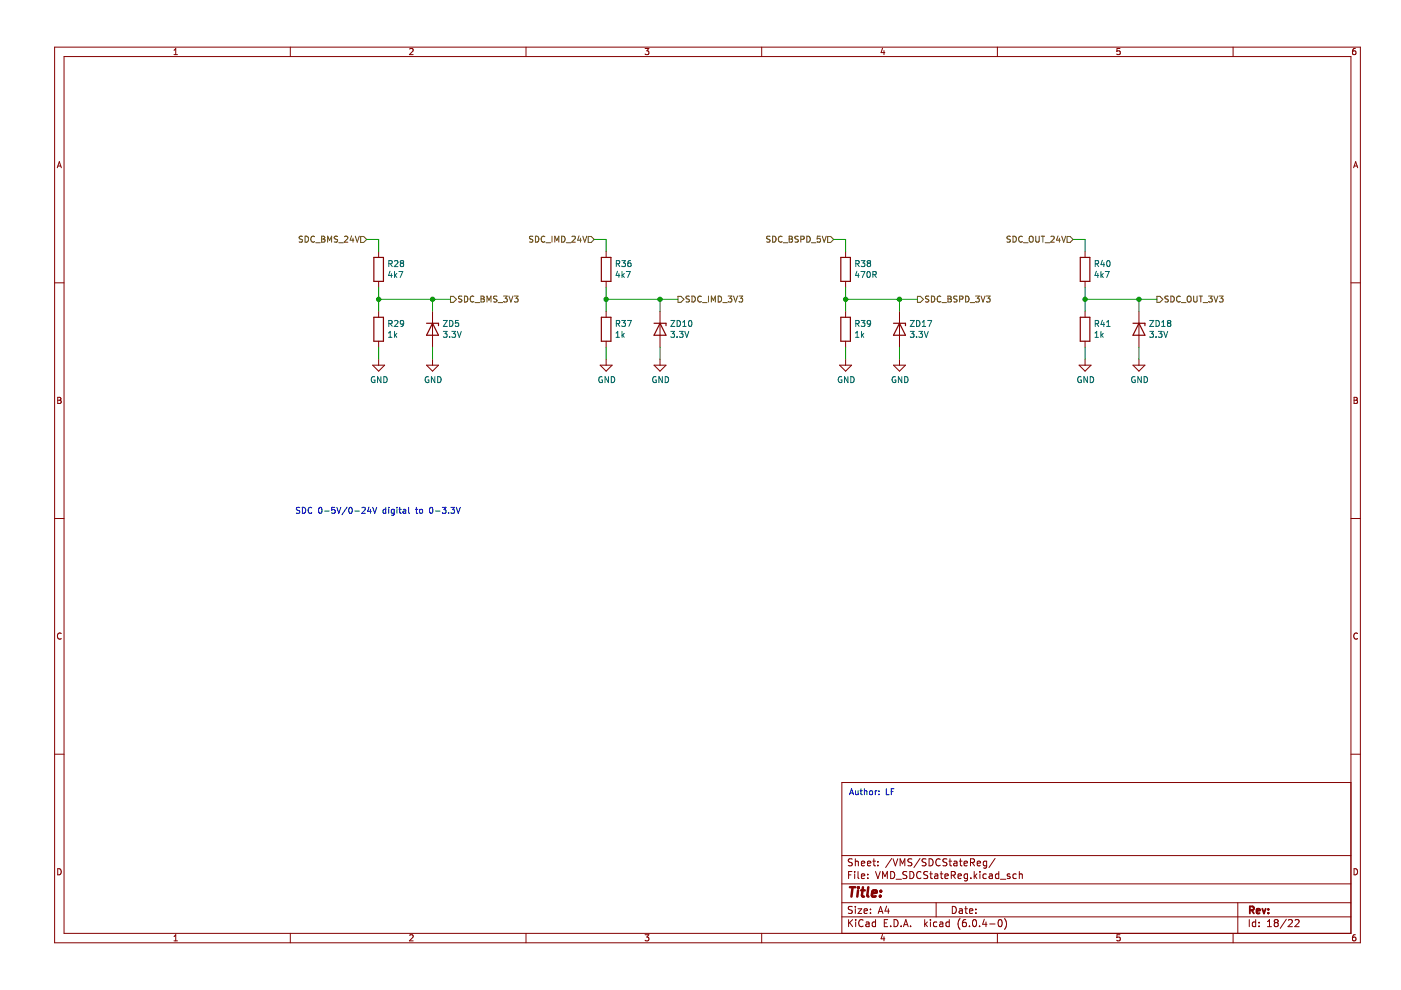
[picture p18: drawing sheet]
<svg xmlns="http://www.w3.org/2000/svg" width="297mm" height="210mm" viewBox="0 0 297 210" stroke-linecap="round" stroke-linejoin="round" font-family="sans-serif">
<path d="M1.6 0h295.5v209.9h-295.5z" fill-rule="evenodd" fill="#fff" stroke="#fff" stroke-width=".21"/>
<g fill="none" stroke="#840000" stroke-width=".21">
<path d="M11.6 10h276.8v189.9h-276.8zM13.6 12h272.8v185.9h-272.8zM36.9 11.6h.7M36.9 10.7l.4-.4v1.3M61.6 10v2M86.9 10.4l.5-.1 .2 .4-.8 .9h.8M111.5 10v2M136.8 10.3h.8l-.5 .5 .4 .1v.6l-.2 .1-.5-.1M161.5 10v2M187.1 10.2l-.3 .9h.8M187.4 10.7v.9M211.5 10v2"/>
<path d="M237.5 10.3h-.7v.6l.6-.1 .1 .7-.2 .1-.5-.1M261.4 10v2M287.4 10.3h-.4l-.2 .3-.1 .7 .3 .3 .4-.1v-.7h-.4l-.3 .2M12.1 35.6l.5-1.3 .4 1.3M12.3 35.2h.6M287 35.6l.4-1.3 .5 1.3M287.1 35.2h.6M11.6 60h2M80.3 53.3v1.3M80.3 59.7v1.2M128.5 53.3v1.3M128.5 59.7v1.2"/>
<path d="M179.3 53.3v1.3M179.3 59.7v1.2M230.1 53.3v1.3M230.1 59.7v1.2M286.4 60h2M79 77.4h2.5l-1.2 1.3zM80.3 66v1.3M80.3 72.3v1.3M80.3 76.2v1.2M90.4 77.4h2.6l-1.3 1.3zM91.7 66v7.6M91.7 76.2v1.2"/>
<path d="M127.2 77.4h2.6l-1.3 1.3zM128.5 66v1.3M128.5 72.3v1.3M128.5 76.2v1.2M138.7 77.4h2.5l-1.3 1.3zM139.9 66v7.6M139.9 76.2v1.2M178 77.4h2.6l-1.3 1.3zM179.3 66v1.3M179.3 72.3v1.3M179.3 76.2v1.2M189.4 77.4h2.6l-1.3 1.3z"/>
<path d="M190.7 66v7.6M190.7 76.2v1.2M228.8 77.4h2.5l-1.2 1.3zM230.1 66v1.3M230.1 72.3v1.3M230.1 76.2v1.2M240.2 77.4h2.5l-1.2 1.3zM241.5 66v7.6M241.5 76.2v1.2M12.2 84.2h.5l.2 .3-.2 .4 .2 .1 .1 .3-.3 .2h-.5zM12.2 84.9h.5M287.1 84.2h.4l.3 .3-.3 .4 .3 .1v.3l-.2 .2h-.5z"/>
<path d="M287.1 84.9h.4M11.6 109.9h2M286.4 109.9h2M13 134.3a.58 .58 0 0 0-.8 .6 .58 .58 0 0 0 .8 .5M287.8 134.3a.58 .58 0 0 0-.8 .6 .58 .58 0 0 0 .8 .5M11.6 159.9h2M286.4 159.9h2M286.4 165.9h-107.9v32M12.2 184.2a.66 .66 0 0 1 .8 .6 .66 .66 0 0 1-.8 .7zM36.9 198.6l.4-.4v1.3M36.9 199.5h.7M61.6 197.9v2"/>
<path d="M86.9 198.3l.5-.1 .2 .4-.8 .9h.8M111.5 197.9v2M136.8 198.2h.8l-.5 .5 .4 .1v.6l-.2 .1-.5-.1M161.5 197.9v2M178.5 194.4h107.9M178.5 191.4h107.9M178.5 187.4h107.9M178.5 181.4h107.9M179.9 195v1.5M179.9 185.5h.5M180.1 195.6l.7 .9M180.6 184.8h-.7v1.5"/>
<path d="M180.7 192.2h-.6l-.2 .1v.4l.7 .3 .1 .4-.3 .3-.6-.1M180.7 182.2l-.6-.1-.2 .1v.5l.7 .2 .1 .4-.3 .3-.6-.1M180.8 195l-.9 .8M181.2 184.8v.1M181.2 185.3v1M181.3 182.1v1.5M181.3 192.2v.1M181.3 192.7v1M181.3 182.7l.3-.1 .3 .1 .1 .9M181.4 195v.1M181.4 195.5v1M181.9 192.7h.8l-.8 1h.8"/>
<path d="M181.9 184.8v1.3l.2 .2M182.6 185.8l.7-.2v-.2l-.5-.1-.2 .2 .1 .7h.6M182.6 183.1l.7-.2v-.2l-.5-.1-.2 .2 .1 .7h.6M183 195.1a.71 .71 0 0 0-1 .5 .71 .71 0 0 0 .7 .9l.3-.2M183.2 193.2l.7-.2-.1-.3h-.4l-.2 .2 .1 .7h.5M183.6 195.5h.6l.1 1M183.9 183.1l.7-.2v-.2l-.5-.1-.2 .2 .1 .7h.6M184 186.1v.2M184 185.4v.1M184.3 195.8l-.5 .1-.2 .2 .2 .4 .5-.1M184.6 192.7v.2M184.6 193.5v.2"/>
<path d="M185.1 182.6h.5M185.3 182.1v1.3l.3 .2M185.6 195.5h-.4l-.3 .3 .2 .6h.5M185.6 195v1.5M185.6 184.8l.5 1.5 .5-1.5M186.1 183.4v.2M186.1 182.7v.1M186.2 193.7l.5-1.5 .5 1.5M186.3 193.2h.8M187.1 198.1l-.3 .9h.8M187.1 186.3v-1.5l.5 1.1 .5-1.1v1.5M187.4 198.6v.9"/>
<path d="M187.5 195.7h.5M188 192.1l-.4 1.1h1M188.2 195h-.7v1.5h.7M188.3 192.7v1M188.8 196.3v.2M188.8 184.8a.76 .76 0 0 1 .9 .7 .76 .76 0 0 1-.9 .8zM189.1 182l-1.3 1.9M189.3 182.1l.5 1.5 .5-1.5M189.6 195a.76 .76 0 0 1 .8 .7 .76 .76 0 0 1-.8 .8zM190 186.4h1.1M190.8 183.6v-1.5l.5 1.1 .5-1.1v1.5M191.1 196.3v.2"/>
<path d="M191.6 196.5l.5-1.5 .5 1.5M191.7 196h.7M192.3 184.9l-.6-.1-.3 .3 .2 .3 .6 .3v.4l-.2 .2-.6-.1M192.9 184.8a.76 .76 0 0 1 .9 .7 .76 .76 0 0 1-.9 .8zM193.1 196.3v.2M193.3 182.2l-.5-.1-.2 .1v.5l.6 .2 .1 .4-.2 .3-.6-.1M195.1 182l-1.3 1.9M195.3 184.9a.71 .71 0 0 0-1 .5 .71 .71 0 0 0 .7 .9l.3-.2M196.1 195v1.5M196.2 195.9l.4 .6M196.3 182.2l-.5-.1-.3 .3 .1 .3 .7 .3v.4l-.2 .2-.6-.1M196.6 195.5l-.5 .5"/>
<path d="M196.7 184.9l-.6-.1-.2 .1v.5l.7 .2 .1 .4-.3 .3-.6-.1M197 182.1a.76 .76 0 0 1 .8 .7 .76 .76 0 0 1-.8 .8zM197.1 185.3h.6M197.3 195v.1M197.3 195.5v1M197.3 184.8v1.3l.4 .2M198.2 185.4h.6v.9M198.5 191.4v3M198.6 195.5h-.4l-.3 .3 .2 .6h.5M198.8 185.6l-.5 .1-.2 .2 .2 .4 .5-.1M199.3 195.5h.5l.1 1M199.3 185.3h.6"/>
<path d="M199.3 182.2a.71 .71 0 0 0-1 .5 .71 .71 0 0 0 .8 .9l.2-.2M199.6 184.8v1.3l.3 .2M199.9 195.8l-.5 .1-.2 .2 .2 .4 .5-.1M200.3 185.8l.8-.2-.1-.2-.4-.1-.3 .2 .1 .7h.6M200.8 182.2l-.6-.1-.2 .1v.5l.6 .2 .2 .4-.3 .3-.6-.1M201.2 182.6h.6M201.3 195.5h-.5l-.2 .3 .1 .6h.6M201.3 195v1.5M201.4 182.1v1.3l.4 .2M201.7 185.6l.7-.1 .1-.2v-.4l-.8-.1v1.5M201.9 192.2a.76 .76 0 0 1 .9 .7 .76 .76 0 0 1-.9 .8zM202.1 185.6l.4 .7"/>
<path d="M202.3 182.7h.5l.1 .9M202.9 182.9l-.5 .1-.2 .2 .2 .4 .5-.1M203.1 185.8l.7-.2v-.2l-.5-.1-.2 .2 .1 .7h.6M203.4 192.7h.6v1M203.4 182.6h.6M203.5 194.8a1.72 1.72 0 0 0 0 2.2M203.6 182.1v1.3l.4 .2M204 193l-.5 .1-.2 .2 .2 .4 .5-.1M204.4 183.1l.7-.2-.1-.2-.4-.1-.2 .2 .1 .7h.5M204.5 192.7h.6M204.8 192.2v1.3l.3 .2M204.8 195h-.5a1.01 1.01 0 0 0 0 1.5l.5-.2 .1-.5-.3-.3-.4 .1-.2 .2"/>
<path d="M205.1 185.4l-.4-.1-.3 .3 .1 .6h.6M205.1 185.3v1.2l-.3 .3-.3-.1M205.5 193.2l.8-.2-.1-.3h-.4l-.3 .2 .1 .7h.6M205.5 196.3v.2M205.8 182.9l.7-.1 .1-.2-.1-.4-.7-.1v1.5M205.8 186.1v.2M206.1 182.9l.5 .7M206.3 195.1l.2-.1a.8 .8 0 0 1 .6 .7 .8 .8 0 0 1-.6 .8l-.3-.6zM206.5 184.8v1.5M206.7 185.7l.4 .6M206.9 193.5v.2M206.9 192.7v.2"/>
<path d="M207.1 185.3l-.6 .6M207.2 183.1l.7-.2-.1-.2-.4-.1-.2 .2 .1 .7h.5M207.7 196.3v.2M207.8 184.8v.1M207.8 185.3v1M208.7 194.9l-.4 1.1h1M209 195.5v1M209.1 185.4l-.4-.1-.3 .3 .1 .6h.6M209.2 182.7l-.4-.1-.3 .3 .1 .6h.6M209.2 182.6v1.2l-.3 .3-.4-.1M209.8 185.4h.5l.1 .9M209.8 195.9h1.2"/>
<path d="M210.4 185.6l-.5 .1-.2 .2 .2 .4 .5-.1M211 182l-1.3 1.9M211.5 197.9v2M211.8 195.1l.2-.1a.8 .8 0 0 1 .5 .7 .8 .8 0 0 1-.5 .8l-.4-.6zM211.8 185.4l-.5-.1-.3 .3 .2 .6h.6M211.8 184.8v1.5M212.1 186.4h1.2M213 194.8a1.72 1.72 0 0 1 0 2.2M214.1 185.4l-.3-.1-.3 .2 .1 .2 .5 .2v.3h-.6M215.5 185.4l-.5-.1-.2 .3 .1 .6h.6M216.1 185.4l.2-.1 .4 .1 .1 .9M216.1 184.8v1.5"/>
<path d="M237.5 198.2h-.7v.6l.6-.1 .1 .7-.2 .1-.5-.1M261.4 197.9v2M262.4 191.4v6.5M264.9 195v1.5M266.2 195.5h-.4l-.3 .3 .2 .6h.5M266.2 195v1.5M266.9 196.3v.2M266.9 195.5v.2M268.7 196.5h.9M268.7 195.4l.5-.4v1.5M270.4 195.6l-.2 .3v.4l.2 .2 .5-.1 .1-.2v-.3l-.3-.3M270.4 195.6l-.2-.3 .2-.3h.3l.3 .3-.3 .3"/>
<path d="M270.4 195.6h.3M272.7 194.9l-1.3 1.9M273.2 195.1l.5-.1 .3 .4-.9 1.1h.9M274.6 195.1l.6-.1 .2 .4-.9 1.1h.9M287.1 184.2a.66 .66 0 0 1 .7 .6 .66 .66 0 0 1-.7 .7zM287.4 198.2h-.4l-.2 .3-.1 .7 .3 .3 .4-.1v-.7h-.4l-.3 .2"/>
</g>
<path d="M265 193l.7-.1 .1-.2v-.4l-.8-.1v1.5M265.3 193l.5 .7M266.4 193.2l.7-.2v-.3h-.5l-.2 .2 .1 .7h.6M267.6 192.7l.4 1 .3-1M268.9 193.5v.2M268.9 192.7v.2" fill="none" stroke="#840000" stroke-width=".39"/>
<path d="M180.2 188.1h1.1M180.8 188.1l-.3 2M181.9 188.8l-.1 1.3M182 188.1v.2M182.6 188.8h.8M183 188.1l-.3 1.7 .1 .2 .4 .1M184.1 188.1l-.2 1.7 .2 .3M184.9 189.4l1-.2-.1-.3-.5-.1-.4 .3v.9h.8M186.6 189.9v.2M186.8 188.9l-.1 .2" fill="none" stroke="#840000" stroke-width=".52"/>
<g fill="none" stroke="#006464" stroke-width=".21">
<path d="M82.4 55.9h.6l.1-.5-.7-.1v1.2M82.7 57.5l-.3 .9h.8M82.7 55.9l.5 .6M83 58v.8M83.6 55.4l.5-.1 .3 .3-.8 .9h.8M83.6 57.6v1.2M83.8 58.4l.3 .4M84.1 58l-.5 .5M84.6 57.6h.8l-.5 1.2M85.1 55.8l-.2-.2 .2-.3h.2l.3 .2-.3 .3M85.1 55.8l-.2 .2v.4l.2 .1h.2l.3-.2v-.3l-.3-.2M85.1 55.8h.2"/>
<path d="M130.7 55.9h.6v-.5l-.6-.1v1.2M130.9 57.5l-.3 .9h.8M131 55.9l.4 .6M131.2 58v.8M131.8 55.3h.8l-.4 .4 .3 .2v.5l-.1 .1-.6-.1M131.9 57.6v1.2M132 58.4l.4 .4M132.4 58l-.5 .5M132.8 57.6h.8l-.5 1.2M133.7 55.3h-.4l-.2 .3v.7l.2 .2 .5-.1-.1-.6-.4-.1-.2 .3M181.4 55.9h.6l.1-.5-.7-.1v1.2M181.7 57.5l-.3 .9h.8"/>
<path d="M181.7 55.9l.5 .6M182 58v.8M182.5 57.6h.9l-.6 1.2M182.6 55.3h.8l-.4 .4 .3 .2v.5l-.2 .1-.5-.1M183.9 57.7l.2-.1a.68 .68 0 0 1 .4 .6 .68 .68 0 0 1-.4 .6l-.3-.4zM184.1 55.8l-.2-.2 .2-.3h.2l.3 .2-.3 .3M184.1 55.8l-.2 .2v.4l.2 .1h.2l.3-.2-.1-.4-.2-.1M184.1 55.8h.2M185.1 58.2h.6v-.5l-.6-.1v1.2M185.4 58.2l.4 .6M232.2 55.9h.6l.1-.5-.7-.1v1.2M232.5 57.5l-.3 .9h.7"/>
<path d="M232.5 55.9l.4 .6M232.8 58v.8M233.4 57.6v1.2M233.5 58.4l.4 .4M233.7 55.2l-.3 .9h.8M233.9 58l-.5 .5M234 55.7v.8M234.3 57.6h.9l-.6 1.2M234.8 55.4l.1-.1a.68 .68 0 0 1 .5 .6 .68 .68 0 0 1-.5 .6l-.3-.5zM79.4 79.9a.58 .58 0 0 0-.7 .6 .58 .58 0 0 0 .8 .5v-.4h-.2M80.8 79.9v1.2l-.8-1.2v1.2M81.4 79.9a.64 .64 0 0 1 .7 .6 .64 .64 0 0 1-.7 .6z"/>
<path d="M82.4 71.5h.7M82.4 70.6l.3-.3v1.2M82.4 68.6h.6l.1-.5-.7-.2v1.3M82.7 68.6l.5 .6M83.6 68.1l.5-.2 .3 .4-.8 .9h.8M83.6 70.3v1.2M83.8 71l.3 .5M84.1 70.7l-.5 .5M85.6 68.5l-.3 .2h-.3l-.1-.6 .4-.2 .3 .3-.1 .7-.2 .3h-.3M90.9 79.9a.58 .58 0 0 0-.8 .6 .58 .58 0 0 0 .8 .5v-.4h-.2M92.2 79.9v1.2l-.7-1.2v1.2M92.8 79.9a.64 .64 0 0 1 .7 .6 .64 .64 0 0 1-.7 .6z"/>
<path d="M94 67.9h.8l-.8 1.3h.8M94 70.3h.8l-.4 .4 .3 .2v.5l-.2 .1-.5-.1M95.3 67.9a.64 .64 0 0 1 .8 .7 .64 .64 0 0 1-.8 .6zM95.3 71.4v.1M95.8 70.3h.8l-.4 .4 .3 .2v.5l-.1 .1-.6-.1M97 70.3l.4 1.2 .4-1.2M97.2 67.9h-.6l-.1 .7 .6-.1 .1 .6-.2 .1-.5-.1M127.7 79.9a.58 .58 0 0 0-.8 .6 .58 .58 0 0 0 .8 .5v-.4h-.2M129 79.9v1.2l-.7-1.2v1.2M129.6 79.9a.64 .64 0 0 1 .7 .6 .64 .64 0 0 1-.7 .6zM130.6 71.5h.7M130.6 70.6l.4-.3v1.2"/>
<path d="M130.7 68.6h.6v-.5l-.6-.2v1.3M131 68.6l.4 .6M131.8 67.9h.8l-.4 .5 .3 .2v.5l-.1 .1-.6-.1M131.9 70.3v1.2M132 71l.4 .5M132.4 70.7l-.5 .5M133 67.9h.9l-.6 1.3M139.1 79.9a.58 .58 0 0 0-.7 .6 .58 .58 0 0 0 .8 .5v-.4h-.3M140.4 79.9v1.2l-.7-1.2v1.2M141 79.9a.64 .64 0 0 1 .8 .6 .64 .64 0 0 1-.8 .6zM142.2 67.9h.9l-.9 1.3h.9M142.2 70.3h.8l-.4 .4 .4 .2v.5l-.2 .1-.6-.1"/>
<path d="M143.6 67.9a.64 .64 0 0 1 .7 .7 .64 .64 0 0 1-.7 .6zM143.6 71.4v.1M144 70.3h.8l-.4 .4 .4 .2v.5l-.2 .1-.6-.1M144.8 69.2h.7M144.8 68.3l.3-.4v1.3M145.2 70.3l.4 1.2 .4-1.2M146.1 68.1l.2-.2a.68 .68 0 0 1 .4 .7 .68 .68 0 0 1-.4 .6l-.3-.5zM178.4 79.9a.58 .58 0 0 0-.7 .6 .58 .58 0 0 0 .8 .5v-.4h-.2M179.8 79.9v1.2l-.8-1.2v1.2M180.4 79.9a.64 .64 0 0 1 .7 .6 .64 .64 0 0 1-.7 .6zM181.4 71.5h.7M181.4 70.6l.3-.3v1.2"/>
<path d="M181.4 68.6h.6l.1-.5-.7-.2v1.3M181.7 68.6l.5 .6M182.6 67.9h.8l-.4 .5 .3 .2v.5l-.2 .1-.5-.1M182.7 70.3v1.2M182.8 71l.3 .5M183.1 70.7l-.4 .5M184.6 68.5l-.3 .2h-.3l-.1-.6 .4-.2 .3 .3-.1 .7-.2 .3h-.3M189.9 79.9a.58 .58 0 0 0-.8 .6 .58 .58 0 0 0 .8 .5v-.4h-.2M191.2 79.9v1.2l-.7-1.2v1.2M191.8 79.9a.64 .64 0 0 1 .7 .6 .64 .64 0 0 1-.7 .6zM193 67.9h.8l-.8 1.3h.8M193 70.3h.8l-.4 .4 .3 .2v.5l-.2 .1-.5-.1"/>
<path d="M194.3 67.9a.64 .64 0 0 1 .8 .7 .64 .64 0 0 1-.8 .6zM194.3 71.4v.1M194.8 70.3h.8l-.4 .4 .3 .2v.5l-.1 .1-.6-.1M195.5 69.2h.8M195.5 68.3l.4-.4v1.3M196 70.3l.4 1.2 .4-1.2M196.7 67.9h.8l-.5 1.3M229.2 79.9a.58 .58 0 0 0-.7 .6 .58 .58 0 0 0 .8 .5v-.4h-.3M230.5 79.9v1.2l-.7-1.2v1.2M231.1 79.9a.64 .64 0 0 1 .8 .6 .64 .64 0 0 1-.8 .6zM232.2 71.5h.7M232.2 70.6l.3-.3v1.2"/>
<path d="M232.2 68.6h.6l.1-.5-.7-.2v1.3M232.5 68.6l.4 .6M233.4 70.3v1.2M233.5 71l.4 .5M233.7 67.9l-.3 .9h.8M233.9 70.7l-.5 .5M234 68.4v.8M234.6 69.2h.8M234.6 68.3l.4-.4v1.3M240.6 79.9a.58 .58 0 0 0-.7 .6 .58 .58 0 0 0 .8 .5v-.4h-.2M242 79.9v1.2l-.8-1.2v1.2M242.6 79.9a.64 .64 0 0 1 .7 .6 .64 .64 0 0 1-.7 .6z"/>
<path d="M243.8 67.9h.8l-.8 1.3h.8M243.8 70.3h.8l-.5 .4 .4 .2v.5l-.2 .1-.5-.1M245.1 67.9a.64 .64 0 0 1 .7 .7 .64 .64 0 0 1-.7 .6zM245.1 71.4v.1M245.6 70.3h.8l-.5 .4 .4 .2v.5l-.2 .1-.5-.1M246.3 69.2h.7M246.3 68.3l.4-.4v1.3M246.7 70.3l.5 1.2 .4-1.2M247.8 68.5l-.3-.3 .3-.3h.2l.2 .3-.2 .3M247.8 68.5l-.3 .2v.3l.3 .2h.2l.2-.2v-.4l-.2-.1M247.8 68.5h.2"/>
</g>
<g fill="none" stroke="#840000" stroke-width=".25">
<path d="M79.3 54.6h2v5.1h-2zM127.5 54.6h2v5.1h-2zM178.3 54.6h2v5.1h-2zM229 54.6h2.1v5.1h-2.1zM79.3 67.3h2v5h-2zM90.4 68.5h2.6v.5M91.7 68.5l1.3 2.6h-2.6zM127.5 67.3h2v5h-2zM138.7 68.5h2.5v.5M139.9 68.5l1.3 2.6h-2.5zM178.3 67.3h2v5h-2zM189.4 68.5h2.6v.5"/>
<path d="M190.7 68.5l1.3 2.6h-2.6zM229 67.3h2.1v5h-2.1zM240.2 68.5h2.5v.5M241.5 68.5l1.2 2.6h-2.5z"/>
</g>
<g fill="none" stroke="#725600" stroke-width=".21">
<path d="M64.1 50.1h-.4l-.3 .2 .1 .3 .6 .3v.3l-.7 .1M64.7 50.1a.64 .64 0 0 1 .7 .6 .64 .64 0 0 1-.7 .6zM66.7 50.2a.56 .56 0 0 0-.8 .5 .56 .56 0 0 0 .8 .5M66.9 51.5h1M68.2 50.1h.4l.3 .2-.3 .4 .3 .1v.3l-.2 .2h-.5zM68.2 50.7h.4M69.5 51.3v-1.2l.4 .9 .4-.9v1.2M71.6 50.1l-.7 .1v.4l.6 .2 .1 .3-.3 .2h-.4M71.8 51.5h1M73 50.2l.5-.1 .3 .3-.8 .9h.8M74.5 50l-.3 .9h.8M74.8 50.5v.8"/>
<path d="M75.3 50.1l.4 1.2 .5-1.2M76.5 50.1h.6l.6 .7-.6 .6h-.6zM113 50.1l-.7 .1v.4l.6 .2 .1 .3-.3 .2h-.4M113.5 50.1a.64 .64 0 0 1 .8 .6 .64 .64 0 0 1-.8 .6zM115.5 50.2a.56 .56 0 0 0-.8 .5 .56 .56 0 0 0 .8 .5M115.8 51.5h.9M117 50.1v1.2M117.6 51.3v-1.2l.5 .9 .4-.9v1.2M119.1 50.1a.64 .64 0 0 1 .7 .6 .64 .64 0 0 1-.7 .6zM120.1 51.5h.9M121.3 50.2l.4-.1 .3 .3-.8 .9h.8M122.8 50l-.3 .9h.8"/>
<path d="M123.1 50.5v.8M123.6 50.1l.4 1.2 .4-1.2M124.7 50.1h.6l.7 .7-.7 .6h-.6zM163.3 50.1l-.7 .1v.4l.5 .2 .2 .3-.3 .2h-.5M163.8 50.1a.64 .64 0 0 1 .7 .6 .64 .64 0 0 1-.7 .6zM165.8 50.2a.56 .56 0 0 0-.8 .5 .56 .56 0 0 0 .8 .5M166 51.5h1M167.3 50.1h.4l.3 .2-.3 .4 .3 .1v.3l-.2 .2h-.5zM167.3 50.7h.4M169.3 50.1h-.5l-.3 .2 .1 .3 .6 .3v.3l-.7 .1M169.8 50.7h.6l.1-.5-.7-.1v1.2M171.1 50.1a.64 .64 0 0 1 .7 .6 .64 .64 0 0 1-.7 .6z"/>
<path d="M172 51.5h1M173.9 50.1h-.6l-.1 .6 .6-.1 .1 .6-.2 .1-.5-.1M174.3 50.1l.5 1.2 .4-1.2M175.5 50.1h.6l.6 .7-.6 .6h-.6zM214.2 50.1l-.6 .1v.4l.5 .2 .1 .3-.2 .2h-.5M214.8 50.1a.64 .64 0 0 1 .7 .6 .64 .64 0 0 1-.7 .6zM216.8 50.2a.56 .56 0 0 0-.8 .5 .56 .56 0 0 0 .8 .5M217 51.5h1M218.3 50.3l.2-.2a.43 .43 0 0 1 .6 .4v.4a.42 .42 0 0 1-.5 .5 .42 .42 0 0 1-.4-.5zM219.6 50.1v1l.2 .2h.3l.2-.2v-1M220.7 50.1h.8M221.1 50.1v1.2"/>
<path d="M221.6 51.5h1M222.8 50.2l.5-.1 .2 .3-.8 .9h.8M224.3 50l-.3 .9h.8M224.6 50.5v.8M225.1 50.1l.4 1.2 .4-1.2M226.2 50.1h.7l.6 .7-.6 .6h-.7zM95.5 62.8h.6l.7 .7-.7 .6h-.6zM97.9 62.8l-.6 .1v.4l.5 .2 .1 .3-.2 .2h-.5M98.5 62.8a.64 .64 0 0 1 .7 .6 .64 .64 0 0 1-.7 .6zM100.5 62.9a.56 .56 0 0 0-.8 .5 .56 .56 0 0 0 .8 .5M100.7 64.2h1M102 62.8h.4l.2 .2-.2 .4 .2 .1 .1 .3-.2 .2h-.5z"/>
<path d="M102 63.4h.4M103.2 64v-1.2l.5 .9 .4-.9v1.2M105.4 62.8h-.5l-.3 .2 .2 .3 .5 .3v.3l-.7 .1M105.6 64.2h1M106.8 62.8h.7l-.4 .5 .4 .1v.5l-.2 .1-.5-.1M107.9 62.8l.4 1.2 .4-1.2M109.1 62.8h.7l-.4 .5 .4 .1v.5l-.2 .1-.5-.1M143.7 62.8h.7l.6 .7-.6 .6h-.7zM146.2 62.8l-.7 .1v.4l.5 .2 .2 .3-.3 .2h-.5M146.7 62.8a.64 .64 0 0 1 .7 .6 .64 .64 0 0 1-.7 .6zM148.7 62.9a.56 .56 0 0 0-.8 .5 .56 .56 0 0 0 .8 .5M148.9 64.2h1"/>
<path d="M150.2 62.8v1.2M150.8 64v-1.2l.4 .9 .5-.9v1.2M152.3 62.8a.64 .64 0 0 1 .7 .6 .64 .64 0 0 1-.7 .6zM153.2 64.2h1M154.4 62.8h.8l-.5 .5 .4 .1v.5l-.2 .1-.5-.1M155.5 62.8l.5 1.2 .4-1.2M156.7 62.8h.8l-.5 .5 .4 .1v.5l-.2 .1-.5-.1M194.5 62.8h.7l.6 .7-.6 .6h-.7zM196.9 62.8l-.6 .1v.4l.5 .2 .1 .3-.2 .2h-.5M197.5 62.8a.64 .64 0 0 1 .7 .6 .64 .64 0 0 1-.7 .6zM199.5 62.9a.56 .56 0 0 0-.8 .5 .56 .56 0 0 0 .8 .5M199.7 64.2h1"/>
<path d="M201 62.8h.4l.2 .2-.2 .4 .2 .1 .1 .3-.2 .2h-.5zM201 63.4h.4M202.9 62.8l-.6 .1v.4l.5 .2 .1 .3-.2 .2h-.5M203.5 63.4h.6v-.5l-.6-.1v1.2M204.7 62.8a.64 .64 0 0 1 .8 .6 .64 .64 0 0 1-.8 .6zM205.7 64.2h1M206.8 62.8h.8l-.4 .5 .4 .1v.5l-.2 .1-.6-.1M208 62.8l.4 1.2 .4-1.2M209.1 62.8h.8l-.4 .5 .4 .1v.5l-.2 .1-.6-.1M245.3 62.8h.6l.7 .7-.7 .6h-.6zM247.7 62.8l-.7 .1v.4l.6 .2 .1 .3-.2 .2h-.5M248.2 62.8a.64 .64 0 0 1 .8 .6 .64 .64 0 0 1-.8 .6z"/>
<path d="M250.2 62.9a.56 .56 0 0 0-.7 .5 .56 .56 0 0 0 .7 .5M250.5 64.2h1M251.8 63l.2-.2a.43 .43 0 0 1 .5 .4v.4a.42 .42 0 0 1-.4 .5 .42 .42 0 0 1-.4-.5zM253.1 62.8v1l.2 .2h.3l.2-.2v-1M254.2 62.8h.8M254.6 62.8v1.2M255.1 64.2h.9M256.2 62.8h.8l-.4 .5 .4 .1v.5l-.2 .1-.6-.1M257.4 62.8l.4 1.2 .4-1.2M258.5 62.8h.8l-.4 .5 .3 .1v.5l-.1 .1-.6-.1"/>
</g>
<g fill="none" stroke="#0000c2" stroke-width=".21">
<path d="M63.6 107.6l-.7 .1v.4l.5 .2 .2 .3-.3 .2h-.5M64.1 107.6a.64 .64 0 0 1 .7 .6 .64 .64 0 0 1-.7 .6zM66.1 107.7a.56 .56 0 0 0-.8 .5 .56 .56 0 0 0 .8 .5M67.7 107.7l.1-.1a.68 .68 0 0 1 .5 .6 .68 .68 0 0 1-.5 .6l-.3-.4zM68.8 108.4h1M71 107.6h-.6l-.1 .6 .6-.1 .1 .6-.2 .1-.5-.1M71.4 107.6l.4 1.2 .5-1.2M73.6 107.5l-1.1 1.6M74.1 107.7l.2-.1a.68 .68 0 0 1 .4 .6 .68 .68 0 0 1-.4 .6l-.3-.4zM75.2 108.4h1M76.7 107.7l.5-.1 .3 .3-.8 .9h.8M78.2 107.5l-.3 .9h.8"/>
<path d="M78.5 108v.8M79 107.6l.5 1.2 .4-1.2M81.8 108.1l-.4-.1-.2 .2 .1 .6h.5M81.8 107.6v1.2M82.4 107.6v.1M82.4 108v.8M83.6 108.1l-.4-.1-.2 .2 .1 .6h.5M83.6 108v1l-.3 .3-.3-.1M84.2 107.6v.1M84.2 108v.8M84.6 108h.5M84.8 107.6v1.1l.3 .1"/>
<path d="M85.5 108.1h.5v.7M86 108.3l-.6 .2 .2 .3h.4M86.6 107.6v1.1l.2 .1M88.1 108h.5M88.3 107.6v1.1l.3 .1M89 108.1l.2-.1 .3 .1v.7l-.5-.1zM91.2 107.7l.2-.1a.68 .68 0 0 1 .4 .6 .68 .68 0 0 1-.4 .6l-.3-.4zM92.3 108.4h1M93.8 107.6h.8l-.5 .5 .4 .1v.5l-.2 .1-.5-.1M95.1 108.7v.1M95.6 107.6h.8l-.4 .5 .3 .1v.5l-.2 .1-.5-.1M96.7 107.6l.5 1.2 .4-1.2"/>
<path d="M180.1 168.5l.4-1.3 .5 1.3M180.2 168.1h.6M181.4 167.6v.8h.5M181.9 167.6v.9M182.4 167.6h.4M182.5 167.2v1.1l.3 .2M183.3 167.8l.4-.1 .1 .8M183.3 167.2v1.3M184.4 167.8l.2-.2 .4 .2-.1 .6h-.5zM185.6 167.6v.9M185.9 167.6l-.3 .3M186.3 168.4v.1"/>
<path d="M186.3 167.7v.1M187.9 167.2v1.3h.6M188.9 167.8h.5M189.5 167.2h-.6v1.3"/>
</g>
<g fill="none" stroke="#009600" stroke-width=".21">
<path d="M77.7 50.8h2.6v2.5M126 50.8h2.5v2.5M176.7 50.8h2.6v2.5M227.5 50.8h2.6v2.5M80.3 63.5h15.2M80.3 60.9v5.1M80.3 73.6v2.6M91.7 63.5v2.5M91.7 73.6v2.6M128.5 63.5h15.2M128.5 60.9v5.1M128.5 73.6v2.6"/>
<path d="M139.9 63.5v2.5M139.9 73.6v2.6M179.3 63.5h15.2M179.3 60.9v5.1M179.3 73.6v2.6M190.7 63.5v2.5M190.7 73.6v2.6M230.1 60.9v5.1M230.1 73.6v2.6M230.1 63.5h15.2M241.5 63.5v2.5M241.5 73.6v2.6"/>
</g>
<g fill="#009600" stroke="#009600" stroke-width=".21">
<circle cx="190.7" cy="63.5" r=".46"/>
<circle cx="230.1" cy="63.5" r=".46"/>
<circle cx="179.3" cy="63.5" r=".46"/>
<circle cx="241.5" cy="63.5" r=".46"/>
<circle cx="128.5" cy="63.5" r=".46"/>
<circle cx="80.3" cy="63.5" r=".46"/>
<circle cx="91.7" cy="63.5" r=".46"/>
<circle cx="139.9" cy="63.5" r=".46"/>
</g>
</svg>
